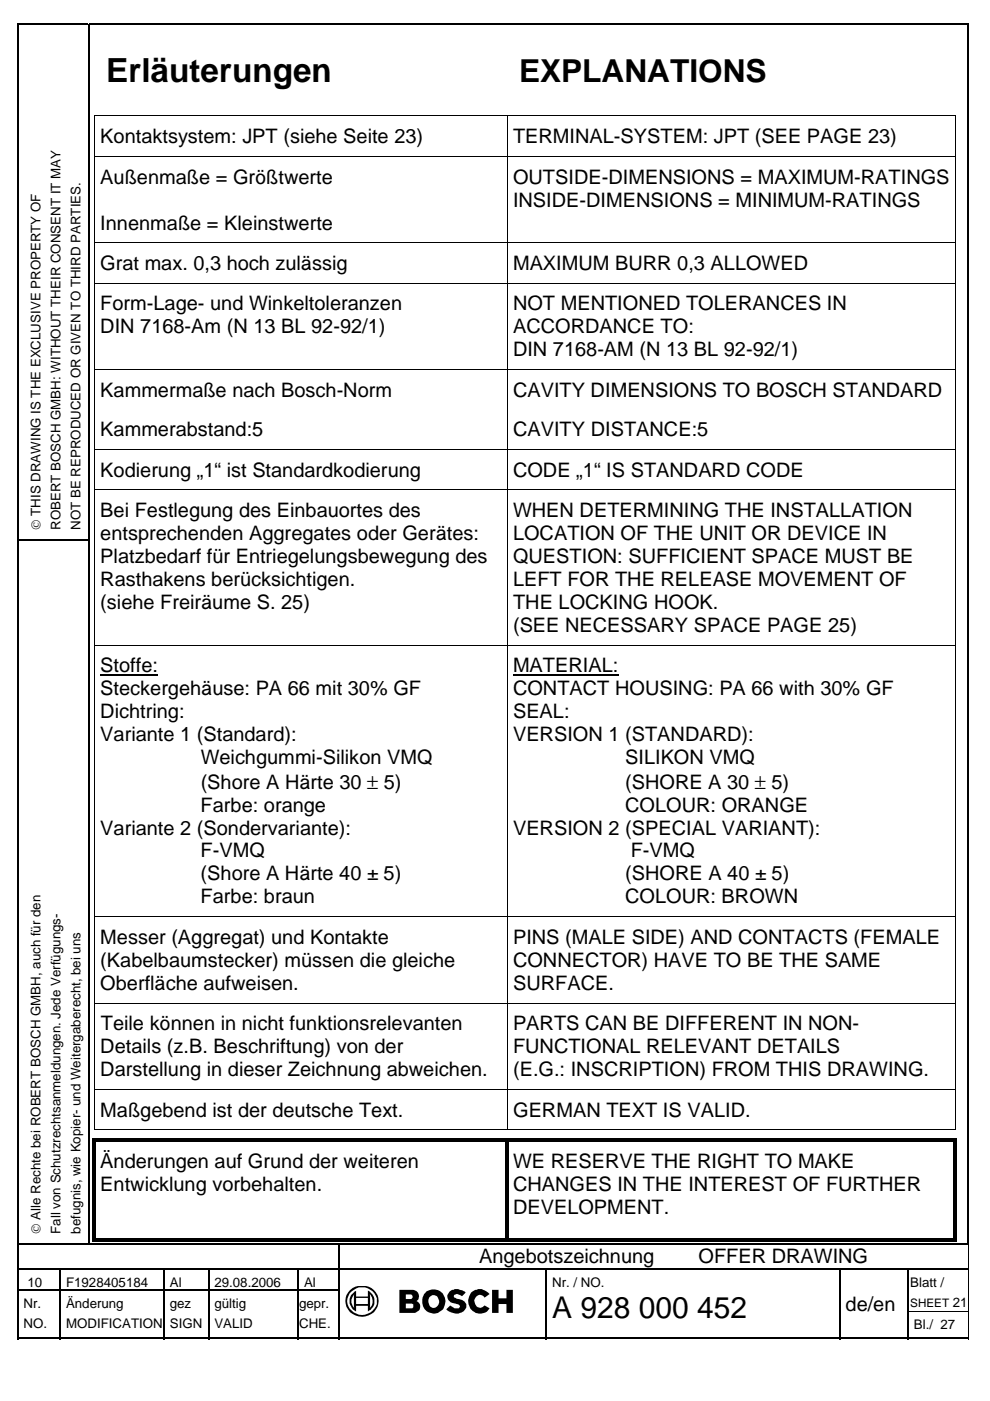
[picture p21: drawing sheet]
<svg xmlns="http://www.w3.org/2000/svg" width="210mm" height="297mm" viewBox="0 0 210 297" stroke-linecap="round" stroke-linejoin="round" font-family="sans-serif">
<defs><g id="words">
<text font-size="7" x="22.5" y="17.3">Erläuterungen</text>
<text font-size="6.7" x="110" y="17.3">EXPLANATIONS</text>
<text font-size="6.3" x="117.1" y="279.3">A 928 000 452</text>
<g font-size="4.2">
<text x="21.3" y="30.4">Kontaktsystem: JPT (siehe Seite 23)</text>
<text x="108.8" y="30.4">TERMINAL-SYSTEM: JPT (SEE PAGE 23)</text>
<text x="21.3" y="38.9">Außenmaße = Größtwerte</text>
<text x="108.8" y="38.9">OUTSIDE-DIMENSIONS = MAXIMUM-RATINGS</text>
<text x="108.8" y="43.8">INSIDE-DIMENSIONS = MINIMUM-RATINGS</text>
<text x="21.3" y="48.7">Innenmaße = Kleinstwerte</text>
<text x="21.3" y="57.2">Grat max. 0,3 hoch zulässig</text>
<text x="108.8" y="57.2">MAXIMUM BURR 0,3 ALLOWED</text>
<text x="21.3" y="65.8">Form-Lage- und Winkeltoleranzen</text>
<text x="108.8" y="65.8">NOT MENTIONED TOLERANCES IN</text>
<text x="21.3" y="70.7">DIN 7168-Am (N 13 BL 92-92/1)</text>
<text x="108.8" y="70.7">ACCORDANCE TO:</text>
<text x="108.8" y="75.5">DIN 7168-AM (N 13 BL 92-92/1)</text>
<text x="21.3" y="84.1">Kammermaße nach Bosch-Norm</text>
<text x="108.8" y="84.1">CAVITY DIMENSIONS TO BOSCH STANDARD</text>
<text x="21.3" y="92.5">Kammerabstand:5</text>
<text x="108.8" y="92.5">CAVITY DISTANCE:5</text>
<text x="21.3" y="101.1">Kodierung „1“ ist Standardkodierung</text>
<text x="108.8" y="101.1">CODE „1“ IS STANDARD CODE</text>
<text x="21.3" y="109.6">Bei Festlegung des Einbauortes des</text>
<text x="108.8" y="109.6">WHEN DETERMINING THE INSTALLATION</text>
<text x="21.3" y="114.5">entsprechenden Aggregates oder Gerätes:</text>
<text x="21.3" y="119.4">Platzbedarf für Entriegelungsbewegung des</text>
<text x="108.8" y="114.5">LOCATION OF THE UNIT OR DEVICE IN</text>
<text x="108.8" y="119.4">QUESTION: SUFFICIENT SPACE MUST BE</text>
<text x="21.3" y="124.2">Rasthakens berücksichtigen.</text>
<text x="108.8" y="124.2">LEFT FOR THE RELEASE MOVEMENT OF</text>
<text x="21.3" y="129.1">(siehe Freiräume S. 25)</text>
<text x="108.8" y="129.1">THE LOCKING HOOK.</text>
<text x="108.8" y="134">(SEE NECESSARY SPACE PAGE 25)</text>
<text x="21.3" y="142.6">Stoffe:</text>
<text x="108.8" y="142.6">MATERIAL:</text>
<text x="21.3" y="147.4">Steckergehäuse: PA 66 mit 30% GF</text>
<text x="108.8" y="147.4">CONTACT HOUSING: PA 66 with 30% GF</text>
<text x="21.3" y="152.3">Dichtring:</text>
<text x="108.8" y="152.3">SEAL:</text>
<text x="21.3" y="157.1">Variante 1 (Standard):</text>
<text x="108.8" y="157.1">VERSION 1 (STANDARD):</text>
<text x="42.5" y="162">Weichgummi-Silikon VMQ</text>
<text x="42.5" y="167.2">(Shore A Härte 30 ± 5)</text>
<text x="132.5" y="162">SILIKON VMQ</text>
<text x="132.5" y="167.2">(SHORE A 30 ± 5)</text>
<text x="42.5" y="172.1">Farbe: orange</text>
<text x="132.5" y="172.1">COLOUR: ORANGE</text>
<text x="21.3" y="176.9">Variante 2 (Sondervariante):</text>
<text x="108.8" y="176.9">VERSION 2 (SPECIAL VARIANT):</text>
<text x="42.5" y="181.8">F-VMQ</text>
<text x="133.7" y="181.8">F-VMQ</text>
<text x="42.5" y="186.7">(Shore A Härte 40 ± 5)</text>
<text x="42.5" y="191.6">Farbe: braun</text>
<text x="132.5" y="191.6">COLOUR: BROWN</text>
<text x="132.5" y="186.7">(SHORE A 40 ± 5)</text>
<text x="21.3" y="200.1">Messer (Aggregat) und Kontakte</text>
<text x="108.8" y="200.1">PINS (MALE SIDE) AND CONTACTS (FEMALE</text>
<text x="21.3" y="205">(Kabelbaumstecker) müssen die gleiche</text>
<text x="21.3" y="209.9">Oberfläche aufweisen.</text>
<text x="108.8" y="205">CONNECTOR) HAVE TO BE THE SAME</text>
<text x="108.8" y="209.9">SURFACE.</text>
<text x="21.4" y="218.4">Teile können in nicht funktionsrelevanten</text>
<text x="108.8" y="218.4">PARTS CAN BE DIFFERENT IN NON-</text>
<text x="21.3" y="223.3">Details (z.B. Beschriftung) von der</text>
<text x="108.8" y="223.3">FUNCTIONAL RELEVANT DETAILS</text>
<text x="21.3" y="228.2">Darstellung in dieser Zeichnung abweichen.</text>
<text x="108.8" y="228.2">(E.G.: INSCRIPTION) FROM THIS DRAWING.</text>
<text x="21.3" y="236.7">Maßgebend ist der deutsche Text.</text>
<text x="108.8" y="236.7">GERMAN TEXT IS VALID.</text>
<text x="21.3" y="247.7">Änderungen auf Grund der weiteren</text>
<text x="108.8" y="247.7">WE RESERVE THE RIGHT TO MAKE</text>
<text x="21.3" y="252.6">Entwicklung vorbehalten.</text>
<text x="108.8" y="252.6">CHANGES IN THE INTEREST OF FURTHER</text>
<text x="108.8" y="257.5">DEVELOPMENT.</text>
<text x="101.6" y="267.9">Angebotszeichnung</text>
<text x="148.1" y="267.9">OFFER DRAWING</text>
<text x="179.3" y="278">de/en</text>
</g>
<g font-size="2.8">
<text x="8.6" y="112.4" transform="rotate(-90 8.6 112.4)">© THIS DRAWING IS THE EXCLUSIVE PROPERTY OF</text>
<text x="12.8" y="112.4" transform="rotate(-90 12.8 112.4)">ROBERT BOSCH GMBH: WITHOUT THEIR CONSENT IT MAY</text>
<text x="17.1" y="112.4" transform="rotate(-90 17.1 112.4)">NOT BE REPRODUCED OR GIVEN TO THIRD PARTIES.</text>
<text x="8.6" y="261.6" transform="rotate(-90 8.6 261.6)">© Alle Rechte bei ROBERT BOSCH GMBH, auch für den</text>
<text x="12.8" y="261.6" transform="rotate(-90 12.8 261.6)">Fall von Schutzrechtsanmeldungen. Jede Verfügungs-</text>
<text x="17.1" y="261.6" transform="rotate(-90 17.1 261.6)">befugnis, wie Kopier- und Weitergaberecht, bei uns</text>
<text x="5.8" y="272.8">10</text>
<text x="14" y="272.8">F1928405184</text>
<text x="36" y="272.8">Al</text>
<text x="45.5" y="272.8">29.08.2006</text>
<text x="64.5" y="272.8">Al</text>
<text x="117.1" y="272.8">Nr. / NO.</text>
<text x="193" y="272.8">Blatt /</text>
<text x="5" y="277.4">Nr.</text>
<text x="5" y="281.6">NO.</text>
<text x="14" y="277.4">Änderung</text>
<text x="14" y="281.6">MODIFICATION</text>
<text x="36" y="277.4">gez</text>
<text x="36" y="281.6">SIGN</text>
<text x="45.5" y="277.4">gültig</text>
<text x="45.5" y="281.6">VALID</text>
<text x="63.4" y="277.4">gepr.</text>
<text x="63.4" y="281.6">CHE.</text>
<text x="193.8" y="281.7">Bl./ 27</text>
<text x="202" y="277">21</text>
</g>
<text font-size="2.5" x="193" y="277">SHEET</text>
</g></defs>
<g fill="#000">
<path d="M3.6 5h.4v.4h-.4zM18.6 5h.4v.4h-.4zM205.1 5h.4v.4h-.4zM19.9 24.5h.2v.2h-.2zM202.5 24.5h.1v.2h-.1zM3.6 114.4h.4v.3h-.4zM18.6 114.4h.4v.3h-.4zM205.1 114.4h.4v.3h-.4zM19.9 239.5h.2v.1h-.2zM202.5 239.5h.1v.1h-.1zM19.6 241.2h.8v.8h-.8zM19.6 241.2h87.5v.8h-87.5z"/>
<path d="M107.1 241.2h.8v.8h-.8zM107.9 241.2h94.3v.8h-94.3zM202.2 241.2h.7v.8h-.7zM3.6 263.6h.4v.3h-.4zM3.6 268.8h.4v.4h-.4zM3.6 273.4h.4v.4h-.4zM3.6 278h.4v.2h-.4zM12.6 268.8h.4v.4h-.4zM12.6 273.4h.4v.4h-.4zM12.6 278h.4v.2h-.4zM19.6 242h.8v21.3h-.8zM19.6 262.5h87.5v.8h-87.5z"/>
<path d="M34.6 268.8h.3v.4h-.3zM34.6 273.4h.3v.4h-.3zM34.6 278h.3v.2h-.3zM44.1 268.8h.3v.4h-.3zM44.1 273.4h.3v.4h-.3zM44.1 278h.3v.2h-.3zM63.1 268.8h.3v.4h-.3zM63.1 273.4h.3v.4h-.3zM63.1 278h.3v.2h-.3zM71.7 263.6h.3v.3h-.3zM71.7 268.8h.3v.4h-.3zM71.7 273.4h.3v.4h-.3z"/>
<path d="M71.7 278h.3v.2h-.3zM107.1 242h.8v21.3h-.8zM107.9 262.5h94.3v.8h-94.3zM115.7 268.8h.3v.4h-.3zM115.7 273.4h.3v.4h-.3zM115.7 278h.3v.2h-.3zM177.9 268.8h.3v.4h-.3zM177.9 273.4h.3v.4h-.3zM177.9 278h.3v.2h-.3zM192.4 268.8h.3v.4h-.3zM192.4 273.4h.3v.4h-.3zM202.2 242h.7v21.3h-.7z"/>
<path d="M202.2 262.5h.7v.8h-.7zM205.1 263.6h.4v.3h-.4zM205.2 263.9h.2zM205.2 268.8h.2v.4h-.2zM205.2 273.4h.2v.4h-.2z"/>
</g>
<g fill="none" stroke="#000" stroke-width=".34">
<path d="M3.6 5.2h15M3.8 5.4v109M18.8 5.4v109M19 5.2h186.1M205.3 5.4v109M3.8 114.7v148.9M4 114.5h14.6M18.8 114.7v148.9M205.3 114.7v148.9M3.8 263.9v4.9M3.8 269.2v4.2M3.8 273.8v4.2"/>
<path d="M3.8 278.2v5.7M4 263.8h67.7M4 269h8.6M4 273.6h8.6M12.8 269.2v4.2M12.8 273.8v4.2M12.8 278.2v5.7M13 269h21.6M13 273.6h21.6M34.8 269.2v4.2M34.8 273.8v4.2M34.8 278.2v5.7"/>
<path d="M34.9 269h9.2M34.9 273.6h9.2M44.2 269.2v4.2M44.2 273.8v4.2M44.2 278.2v5.7M44.4 269h18.7M44.4 273.6h18.7M63.2 269.2v4.2M63.2 273.8v4.2M63.2 278.2v5.7M63.4 269h8.3M63.4 273.6h8.3"/>
<path d="M71.8 263.9v4.9M71.8 269.2v4.2M71.8 273.8v4.2M71.8 278.2v5.7M72 263.8h133.1M72 269h43.7M115.8 269.2v4.2M115.8 273.8v4.2M115.8 278.2v5.7M116 269h61.9M178.1 269.2v4.2M178.1 273.8v4.2"/>
<path d="M178.1 278.2v5.7M178.2 269h14.2M192.6 269.2v4.2M192.6 273.8v4.2M192.6 278.2v5.7M192.7 269h12.5M3.6 283.8h9M13 283.8h21.6M34.9 283.8h9.2M44.4 283.8h18.7M63.4 283.8h8.3M72 283.8h43.7"/>
<path d="M116 283.8h61.9M178.2 283.8h14.2M192.7 283.8h12.5"/>
</g>
<g fill="none" stroke="#000" stroke-width=".21">
<path d="M19.9 24.6h182.7M19.9 33.1h182.7M20 24.7v8.4M20 33.2v18.2M107.5 24.7v8.4M107.5 33.2v18.2M202.6 24.7v8.4M202.6 33.2v18.2M19.9 51.5h182.7M20 51.5v8.4M107.5 51.5v8.4M202.6 51.5v8.4"/>
<path d="M19.9 60h182.7M19.9 78.3h182.7M20 60.1v18.1M20 78.4v16.8M107.5 60.1v18.1M107.5 78.4v16.8M202.6 60.1v18.1M202.6 78.4v16.8M19.9 95.3h182.7M20 95.4v8.4M107.5 95.4v8.4M202.6 95.4v8.4"/>
<path d="M19.9 103.9h182.7M20 103.9v32.8M107.5 103.9v32.8M202.6 103.9v32.8M19.9 136.8h182.7M20 136.9v57.4M107.5 136.9v57.4M202.6 136.9v57.4M19.9 194.4h182.7M20 194.4v18.2M107.5 194.4v18.2M202.6 194.4v18.2"/>
<path d="M19.9 212.7h182.7M20 212.7v18.2M107.5 212.7v18.2M202.6 212.7v18.2M19.9 231h182.7M19.9 239.5h182.7M20 231.1v8.4M107.5 231.1v8.4M202.6 231.1v8.4M192.4 278.1h13M205.3 263.9v4.9M205.3 269.2v4.2"/>
<path d="M205.3 273.8v4.2M205.3 278.2v5.7"/>
</g>
<g fill="#000">
<path d="M74.2 273.5a3.7 3.7 0 0 1 6 1.6 3.5 3.5 0 0 1-3.1 4.1 3.5 3.5 0 0 1-3.9-3.3h.4a3.2 3.2 0 0 0 3.5 2.9 3.2 3.2 0 0 0 2.8-3.5 3.2 3.2 0 0 0-3.4-2.4 3.2 3.2 0 0 0-2.9 3h-.4a2.96 2.96 0 0 1 1-2.4z" fill-rule="evenodd"/>
<path d="M74.5 274.5l1-.8v1.2h2.5v-1.3a2.54 2.54 0 0 1 1.3 3.1l-.7 1-.6 .4v-1.2h-2.5v-.4h3l-.1 .8 .1-.1a1.91 1.91 0 0 0 0-2.7l-.1-.1 .1 2.1h-.5v-1.3h-3l.1-.8a2.03 2.03 0 0 0 0 2.9l-.1-2.1h.5v2.9a2.48 2.48 0 0 1-1-3.6z" fill-rule="evenodd"/>
<path d="M84.7 273.5h2.9a1.31 1.31 0 0 1 1.2 1 1.31 1.31 0 0 1-.6 1.4 1.29 1.29 0 0 1 .9 1.3 1.29 1.29 0 0 1-1.2 1.2h-3.2v-3.4h1.3v.4h.3v1h-.3v1h1.4l.2-.2v-.7l-.3-.1h-1v-1h.9a.52 .52 0 0 0 .3-.5 .52 .52 0 0 0-.4-.5h-1.1v.6h-1.3z" fill-rule="evenodd"/>
<path d="M90.4 273.8a2.56 2.56 0 0 1 4 1.4 2.56 2.56 0 0 1-2.8 3.2 2.3 2.3 0 0 1-2.1-2.5h1.3a1.18 1.18 0 0 0 1.2 1.4 1.18 1.18 0 0 0 1.1-1.5 1.15 1.15 0 0 0-1.2-1.2 1.15 1.15 0 0 0-1.1 1.3h-1.3l.1-.9 .3-.6z" fill-rule="evenodd"/>
<path d="M95.3 273.8l.2-.1a2.49 2.49 0 0 1 2.8 .1l.4 .3-.7 .7a1.44 1.44 0 0 0-1.7-.2l-.1 .1a.65 .65 0 0 0 .6 .7 2.44 2.44 0 0 1 2.1 1.1 1.96 1.96 0 0 1-2.6 1.9l-.7-.1-1-.7 .9-.8 .3 .2a1.63 1.63 0 0 0 1.5 .4l.2-.5-.4-.4a2.59 2.59 0 0 1-2.2-1.1l-.1-.8z" fill-rule="evenodd"/>
<path d="M99.9 274.1l.5-.4a2.47 2.47 0 0 1 3.4 .7l-1.1 .7a1.21 1.21 0 0 0-1.7-.3 1.21 1.21 0 0 0-.2 1.7 1.09 1.09 0 0 0 .9 .8 1.09 1.09 0 0 0 1-.5l1.1 .6a2.51 2.51 0 0 1-3.4 .7 2.51 2.51 0 0 1-.9-3.3z" fill-rule="evenodd"/>
<path d="M104.3 273.5h1.4v1.8h1.7v-1.8h1.3v4.9h-1.3v-1.9h-1.7v1.9h-1.4z" fill-rule="evenodd"/>
</g>
<path d="M21.3 143.2h12.2M108.8 143.2h22.3" fill="none" stroke="#000" stroke-width=".32"/>
<use href="#words"/>
</svg>
